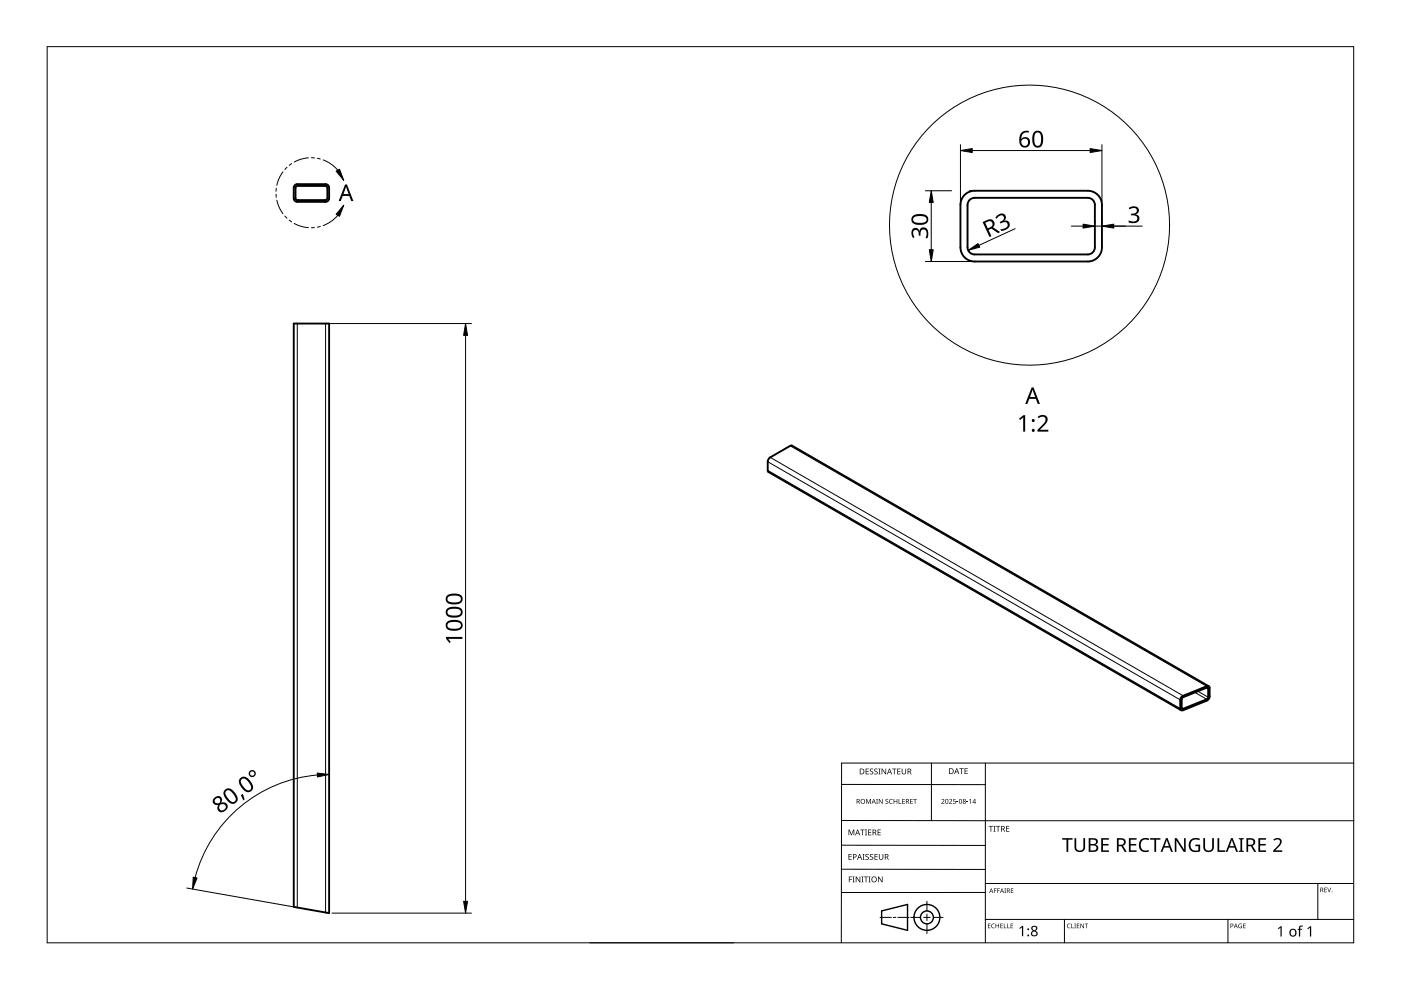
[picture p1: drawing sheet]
<svg xmlns="http://www.w3.org/2000/svg" width="297mm" height="210mm" viewBox="0 0 297 210" stroke-linecap="round" stroke-linejoin="round" font-family="sans-serif">
<path d="M62.5 39.3l.5-.3h6a.75 .75 0 0 1 .8 .8v2.2a.75 .75 0 0 1-.8 .8h-6a.75 .75 0 0 1-.7-.8v-2.2zM62.7 39.6l.3-.2 6.2 .1 .2 .3v2.4l-.4 .2h-6.2l-.1-.4zM204.8 41.1l1.1-.6 .7-.1h24a3 3 0 0 1 3 3v9a3 3 0 0 1-3 3h-24a3 3 0 0 1-3-3v-9a2.99 2.99 0 0 1 1.2-2.3zM205.4 42.6l.8-.6 .4-.1h24a1.5 1.5 0 0 1 1.5 1.5v9a1.5 1.5 0 0 1-1.5 1.5h-24a1.5 1.5 0 0 1-1.5-1.5v-9zM62.3 68.6h7.5v125l-7.5-1.3zM250.6 147.7l5.2-2.2h.4l.2 .2 .1 2-.4 .7-5.4 2.2-.3-.1-.2-.3v-1.8zM250.7 148l5.1-2.2 .3 .1 .1 1.9-.3 .4-5.2 2.1-.2-.2zM256.3 145.5l-88.4-51h-.4l-4.2 2.5-.4 .4-.1 .5v1.8l.1 .4 87.5 50.5" fill="none" stroke="#000" stroke-width=".4"/>
<path d="M63 68.6v123.8M69 68.6v124.9M162.8 97.9l87.4 50.5M162.8 99.7l87.4 50.5M163.3 97l87.6 50.5M167.5 94.5l88.3 51M250.5 150.1l.4 .2M253.3 146.8l2.5 1.5M254 146.6l2.2 1.2M255.8 145.8l.4 .2" fill="none" stroke="#000" stroke-width=".21"/>
<circle cx="218.3" cy="47.7" r="29.7" fill="none" stroke="#000" stroke-width=".21"/>
<path d="M10 9.9h277v190h-277z" fill="none" stroke="#000" stroke-width=".21"/>
<g fill="none" stroke="#000" stroke-width=".21">
<path d="M178.4 179.2l30.5 .1M178.4 166.3l30.5 .1M178.5 174h108.6M197.5 161.8v12.2M208.9 161.8v38.1M287 161.8h-108.6v38.1M125.1 199.9h30.5M178.4 184.3h30.5M186.6 194.5h2.4M189.4 194.5h.5M190.4 194.5h2.4M193.1 194.5h2.1"/>
<path d="M195.8 194.5h1.4M196.5 191.1v2M196.5 193.8v1.4M196.5 195.9v2M197.9 194.5h2.1M208.9 189.2h-30.5M208.9 187.3h78.1M208.9 194.9h78.1M225.7 194.9v5M260.4 194.9v5M279.4 187.3v7.6"/>
</g>
<g fill="none" stroke="#000" stroke-width=".3">
<path d="M186.9 193.1l5.5-1.3v5.5l-5.5-1.4z"/>
<circle cx="196.5" cy="194.5" r="1.37"/>
<circle cx="196.5" cy="194.5" r="2.74"/>
</g>
<g fill="#000">
<path d="M179.9 175.9h.2l.4 1 .4-1h.2v1.2h-.1v-1.1l-.4 1.1h-.2l-.4-1.1 .1 1.1h-.2zM182.4 175.9h.9v.1h-.4v1.1h-.1v-1.1h-.4zM183.4 175.9h.4l-.1 .1v1l.1 .1h-.4l.1-.1v-1zM183.6 169.4h.2l.3 .8 .4-.8h.2v1h-.2v-.9l-.4 .9-.4-.9 .1 .9h-.2zM183.5 163h.7v.1h-.5v.4h.5v.1h-.5v.4h.5v.2h-.7zM184.1 175.9h.6v.1h-.5v.4h.5v.1h-.5v.5h.5v.1h-.6zM184.5 163.1l.4-.2 .2 .1v.1a.25 .25 0 0 0-.4-.1 .25 .25 0 0 0 0 .4 .4 .4 0 0 1 .5 .3 .4 .4 0 0 1-.3 .5 .4 .4 0 0 1-.5-.2h.1a.27 .27 0 0 0 .4 .1 .27 .27 0 0 0-.1-.4l-.3-.3zM185.4 163.1l.4-.2 .3 .1-.1 .1a.25 .25 0 0 0-.4-.1 .25 .25 0 0 0 0 .4 .4 .4 0 0 1 .5 .3 .4 .4 0 0 1-.3 .5 .4 .4 0 0 1-.5-.2h.1a.27 .27 0 0 0 .4 .1 .27 .27 0 0 0 0-.4l-.4-.3zM185.8 169.4h.3l-.1 .1v.8l.1 .1h-.3l.1-.1zM186.2 163h.5l-.2 .1v1l.2 .1h-.5l.2-.1v-1zM186.1 175.9h.6v.1h-.5v.4h.5v.1h-.5v.5h.5v.1h-.6zM186.3 169.4h.2l.5 .8v-.8h.1v1h-.1l-.6-.8v.8h-.1z"/>
<path d="M186.9 163h.2l.6 1v-1h.2v1.2h-.2l-.6-1v1h-.2zM187.8 169.5l.3-.1h.2v.2a.25 .25 0 0 0-.3-.1 .25 .25 0 0 0-.1 .3 .25 .25 0 0 0 .3 .1 .32 .32 0 0 1 0 .5 .32 .32 0 0 1-.5-.1 .25 .25 0 0 0 .4 .1 .25 .25 0 0 0 0-.4l-.3-.2zM188.6 169.5l.4-.1h.3l-.1 .2a.41 .41 0 0 0-.6 .3 .41 .41 0 0 0 .6 .4 .48 .48 0 0 1-.6-.1 .48 .48 0 0 1 0-.7zM189.1 163h1v.1h-.4v1.1h-.2v-1.1h-.4zM189.5 169.4h.1v.4h.5v-.4h.1v1h-.1v-.5h-.5v.5h-.1zM190.5 169.4h.2v.9h.4v.1h-.6zM190.2 163h.7v.1h-.5v.4h.5v.1h-.5v.4h.5v.2h-.7zM191.3 169.4h.5v.1h-.4v.3h.4v.1h-.4v.4h.4v.1h-.5zM191.2 163h.1v.8a.32 .32 0 0 0 .3 .3 .32 .32 0 0 0 .4-.4v-.7h.1v.7a.47 .47 0 0 1-.5 .5 .47 .47 0 0 1-.4-.5zM193 169.4h.5v.1h-.4v.3h.4v.1h-.4v.4h.4v.1h-.5zM193.6 169.4h.8v.1h-.3v.9h-.2v-.9h-.3zM199.6 169.5a.37 .37 0 0 1 .6 0 .37 .37 0 0 1-.3 .6l-.2 .2h.5v.1h-.6l.2-.4a.27 .27 0 0 0 .3-.3 .27 .27 0 0 0-.4-.1z"/>
<path d="M201.2 169.5a.37 .37 0 0 1 .6 0 .37 .37 0 0 1-.2 .6l-.2 .2h.5v.1h-.7l.3-.4a.27 .27 0 0 0 .3-.3 .27 .27 0 0 0-.5-.1zM202.1 169.4h.5v.1h-.4v.3a.34 .34 0 0 1 .5 .2 .34 .34 0 0 1-.2 .4 .34 .34 0 0 1-.5-.1 .29 .29 0 0 0 .5 0 .29 .29 0 0 0 0-.4 .29 .29 0 0 0-.4 0zM202.8 170l.4 .1zM203.4 162.9h.9v.1h-.4v1.1h-.1v-1.1h-.4zM204.9 170l.4 .1zM204.5 162.9h.7v.1h-.5v.4h.4v.1h-.4v.5h.5v.1h-.7zM205.5 169.6l.3-.2v1h-.1v-.9zM209.6 175.1h.9v.2h-.3v1h-.2v-1h-.4zM210.6 175.1h.5l-.2 .1v1l.2 .1h-.5l.2-.1v-1zM211.2 175.1h.9v.2h-.4v1h-.2v-1h-.3zM213.3 175.1h.7v.2h-.5v.3h.5v.2h-.5v.4h.5v.1h-.7zM227.8 177.7h.4v1.9a.76 .76 0 0 0 .7 .7 .76 .76 0 0 0 .8-.7v-1.9h.4v1.9a1.12 1.12 0 0 1-1.2 1.1 1.12 1.12 0 0 1-1.1-1.1z"/>
<path d="M241.8 178.1a1.63 1.63 0 0 1 1.9-.3l-.2 .3a1.14 1.14 0 0 0-1.4 .2 1.14 1.14 0 0 0-.2 1.4 1.11 1.11 0 0 0 1.7 .5v.3a1.52 1.52 0 0 1-2-.5 1.52 1.52 0 0 1 .2-1.9zM252.4 178.1a1.87 1.87 0 0 1 2-.3l-.1 .4a1.2 1.2 0 0 0-1.9 .9 1.2 1.2 0 0 0 1.7 1.2v-.9h-.7v-.3h1.1v1.4a1.59 1.59 0 0 1-2.4-.8v-.2a1.66 1.66 0 0 1 .3-1.4zM255.1 177.7h.4v1.9a.76 .76 0 0 0 .7 .7 .76 .76 0 0 0 .8-.7v-1.9h.4v1.9a1.12 1.12 0 0 1-1.2 1.1 1.12 1.12 0 0 1-1.1-1.1zM180 185.8h.7v.2h-.6v.4h.5v.1h-.5v.6h-.1zM179.9 181.1h.7v.1h-.5v.4h.4v.1h-.4v.5h.5v.1h-.7zM180.8 185.8h.4l-.1 .2v.9l.1 .2h-.4l.1-.2v-.9zM181.4 185.8h.2l.7 1.1v-1.1h.1v1.3h-.2l-.6-1v1h-.2zM182.6 185.8h.5l-.2 .2v.9l.2 .2h-.5l.2-.2v-.9zM182.9 181.1h.4l-.1 .1v1l.1 .1h-.4l.1-.1v-1zM183.2 185.8h.9v.2h-.4v1.1h-.2v-1.1h-.3zM183.5 181.2l.5-.1h.2v.2a.25 .25 0 0 0-.4-.1 .25 .25 0 0 0 0 .4 .4 .4 0 0 1 .4 .3 .4 .4 0 0 1-.2 .4 .4 .4 0 0 1-.5-.2 .27 .27 0 0 0 .5 .1 .27 .27 0 0 0-.1-.4l-.4-.3zM184.2 185.8h.4l-.1 .2v.9l.1 .2h-.4l.1-.2v-.9z"/>
<path d="M184.5 181.2l.4-.1h.2v.2a.25 .25 0 0 0-.4-.1 .25 .25 0 0 0 0 .4 .4 .4 0 0 1 .5 .3 .4 .4 0 0 1-.3 .4 .4 .4 0 0 1-.5-.2h.1a.27 .27 0 0 0 .4 .1 .27 .27 0 0 0-.1-.4l-.3-.3zM185.4 181.1h.7v.1h-.5v.4h.5v.1h-.5v.5h.5v.1h-.7zM186.2 185.8h.1l.7 1.1v-1.1h.1v1.3h-.2l-.6-1v1h-.1zM186.3 181.1h.2v.8a.32 .32 0 0 0 .3 .3 .32 .32 0 0 0 .3-.3v-.8h.2v.8a.47 .47 0 0 1-.5 .4 .47 .47 0 0 1-.5-.4zM209.5 195.8h.5l-.4 .1v.3h.4l-.4 .1v.4l.4 .1h-.5zM210.3 196l.3-.2 .3 .1v.1a.39 .39 0 0 0-.6 .3 .39 .39 0 0 0 .6 .4 .46 .46 0 0 1-.7-.1 .46 .46 0 0 1 .1-.6zM210.7 188.4h.6l-.4 .1v.3h.4l-.4 .1v.4h-.2zM211.4 188.4h.6l-.4 .1v.3h.4l-.4 .1v.4h-.2zM211.1 195.8h.1v.4h.5v-.4h.1v1h-.1v-.5h-.5v.5h-.1zM212.1 195.8h.5l-.4 .1v.3h.4l-.4 .1v.4l.4 .1h-.5zM212.8 195.8h.2v.9l.4 .1h-.6zM212.9 188.4h.4l-.1 .1 .1 .8h-.4l.2-.1z"/>
<path d="M213.6 195.8h.1v.9l.4 .1h-.5zM214.3 195.8h.5l-.4 .1v.3h.4l-.4 .1v.4l.4 .1h-.5zM214.3 188.4h.6l-.5 .1v.3h.4l-.4 .1v.3l.5 .1h-.6zM216.1 196.8l.6-.5h.2v2.2h-.2v-1.9l-.4 .4zM225.2 177.7h2.2v.3h-.9v2.6h-.4v-2.6h-.9zM226.3 196l.4-.2 .3 .1-.1 .1a.39 .39 0 0 0-.6 .3 .39 .39 0 0 0 .6 .4 .46 .46 0 0 1-.6-.1 .46 .46 0 0 1 0-.6zM227.1 195.8h.2v.9l.4 .1h-.6zM227.8 195.8h.3l-.1 .1 .1 .9h-.3l.1-.1zM228.3 195.8h.5l-.4 .1v.3h.4l-.4 .1v.4l.4 .1h-.5zM229.1 195.8h.1l.5 .8v-.8h.1v1h-.1l-.5-.8v.8h-.1zM230 195.8h.7l-.3 .1v.9h-.1v-.9zM233.5 177.7h1.6v.3h-1.3v.9h1.2v.4h-1.2v1h1.3v.3h-1.6z"/>
<path d="M239.3 177.7h1.7v.3h-1.3v.9h1.2v.4h-1.2v1h1.3v.3h-1.7zM243.8 177.7h2.2v.3h-.9v2.6h-.3v-2.6h-1zM249.1 177.7h.4l1.6 2.4-.1-2.4h.4v2.9h-.4l-1.6-2.4v2.4h-.3zM258.1 177.7h.4v2.6h1.3v.3h-1.7zM262.7 196l.6-.1-.1 .1a.4 .4 0 0 0-.5 .3 .4 .4 0 0 0 .5 .4v-.3l-.2-.1h.3v.5a.53 .53 0 0 1-.7-.1 .53 .53 0 0 1 .1-.7zM262.7 177.7h1v.2l-.3 .1v2.3l.3 .1v.2h-1v-.2l.3-.1v-2.3l-.3-.1zM263.6 195.8h.5l-.4 .1v.3h.4l-.4 .1v.4l.4 .1h-.5zM266.8 177.7h1.6v.3h-1.2v.9h1.2v.4h-1.2v1h1.2v.3h-1.6zM270.9 196.8l.6-.4h.2v2.2h-.2v-1.9l-.4 .3zM270 178a.97 .97 0 0 1 1.1-.3 .97 .97 0 0 1 .6 .9l-.2 .6-1.1 1.1h1.5v.3h-2v-.3l1.2-1.2a.67 .67 0 0 0 .1-1 .67 .67 0 0 0-1 .2zM275.5 196.4l.7-.1v.2h-.4l-.1 .2v.2h.4v.2h-.4v1.5h-.3v-1.5h-.3l.3-.2zM277.2 196.8l.6-.4h.2v2.2h-.3v-1.9l-.4 .3z"/>
<path d="M280.8 188.2h.5l-.4 .1v.3h.4l-.4 .1v.4l.4 .1h-.5zM281.4 188.2h.1l.3 .8 .3-.8h.1l-.3 1h-.1z"/>
<path d="M181.6 169.4h.3a.29 .29 0 0 1 .4 .2 .29 .29 0 0 1-.2 .4l.3 .4h-.2l-.2-.4h-.2v.4h-.2zM181.8 169.5v.4h.1a.2 .2 0 0 0 .2-.2 .2 .2 0 0 0-.2-.2z"/>
<path d="M181.8 175.9h.1l.5 1.2h-.2l-.1-.4h-.5l-.2 .4h-.1zM181.8 176l-.2 .6h.4z"/>
<path d="M182.3 163h.4a.61 .61 0 0 1 .6 .6 .61 .61 0 0 1-.7 .6h-.3zM182.4 163.1v.9h.2a.48 .48 0 0 0 .5-.4 .48 .48 0 0 0-.5-.5z"/>
<path d="M182.4 169.9a.51 .51 0 0 1 1 0 .51 .51 0 0 1-1 0zM182.6 169.9a.4 .4 0 0 0 .8 0 .4 .4 0 0 0-.8 0z"/>
<path d="M185 175.9h.3a.35 .35 0 0 1 .5 .2 .35 .35 0 0 1-.3 .5l.4 .5h-.2l-.3-.5h-.2v.5h-.2zM185.2 176v.5h.1a.23 .23 0 0 0 .3-.3 .23 .23 0 0 0-.3-.2z"/>
<path d="M185.2 169.4l.5 1-.3-.3h-.4l-.2 .3zM185.2 169.5l-.1 .5h.3z"/>
<path d="M188.5 163h.2l.4 1.2h-.1l-.2-.4h-.5l-.1 .4h-.2zM188.6 163.1l-.2 .6h.4z"/>
<path d="M192.1 169.4h.3a.29 .29 0 0 1 .3 .2 .29 .29 0 0 1-.2 .4l.3 .4h-.1l-.3-.4h-.2v.4h-.1zM192.2 169.5v.4h.2a.2 .2 0 0 0 .2-.2 .2 .2 0 0 0-.3-.2z"/>
<path d="M192.4 163h.4a.35 .35 0 0 1 .4 .2 .35 .35 0 0 1-.2 .4l.3 .6h-.2l-.3-.5h-.2v.5h-.2zM192.6 163.1v.4h.2a.23 .23 0 0 0 .3-.2 .23 .23 0 0 0-.3-.2z"/>
<path d="M200.5 169.5l.3-.1 .2 .2v.5l-.2 .3h-.2l-.2-.2zM200.6 169.6l-.1 .1a.37 .37 0 0 0 0 .4 .37 .37 0 0 0 .4 .2 .4 .4 0 0 0 .1-.5 .4 .4 0 0 0-.4-.2z"/>
<path d="M201.2 162.9h.4a.61 .61 0 0 1 .6 .6 .61 .61 0 0 1-.6 .6h-.4zM201.4 163v1h.1a.48 .48 0 0 0 .5-.5 .48 .48 0 0 0-.4-.5z"/>
<path d="M202.8 162.9h.1l.5 1.2h-.2l-.1-.4h-.5l-.1 .4h-.2zM202.8 163l-.1 .6h.3z"/>
<path d="M203.4 169.5l.4-.1 .1 .2 .1 .5-.2 .3h-.3l-.2-.2zM203.5 169.6v.1a.37 .37 0 0 0-.1 .4 .37 .37 0 0 0 .4 .2 .4 .4 0 0 0 .1-.5 .4 .4 0 0 0-.4-.2z"/>
<path d="M204.2 169.5a.29 .29 0 0 1 .5-.1 .29 .29 0 0 1-.1 .5 .29 .29 0 0 1 .1 .4 .29 .29 0 0 1-.5 0 .29 .29 0 0 1 .1-.4zM204.2 170.2a.2 .2 0 0 0 .4 0 .2 .2 0 0 0-.4 0zM204.3 169.7a.17 .17 0 0 0 .3 0 .17 .17 0 0 0-.3 0z"/>
<path d="M206.7 169.4h.1v.7h.1l-.1 .3h-.1v-.2h-.5zM206.7 169.5l-.4 .6h.4z"/>
<path d="M212.3 175.1h.3a.35 .35 0 0 1 .4 .3 .35 .35 0 0 1-.2 .4l.3 .5h-.2l-.3-.5h-.2v.5h-.1zM212.4 175.2v.5h.2a.23 .23 0 0 0 .3-.2 .23 .23 0 0 0-.3-.3z"/>
<path d="M230.8 177.7h.9a.76 .76 0 0 1 .9 .3 .76 .76 0 0 1-.2 1l-.2 .1a.8 .8 0 0 1 .7 .9 .8 .8 0 0 1-1.1 .6h-1zM231.2 179.3v1h.6a.55 .55 0 0 0 .7-.5 .55 .55 0 0 0-.7-.5zM231.2 178v.9h.5a.5 .5 0 0 0 .7-.5 .5 .5 0 0 0-.7-.4z"/>
<path d="M236.8 177.7h.8a.84 .84 0 0 1 1 .6 .84 .84 0 0 1-.5 1l.8 1.3h-.4l-.7-1.2h-.6v1.2h-.4zM237.2 178v1.1h.4a.56 .56 0 0 0 .7-.5 .56 .56 0 0 0-.7-.6z"/>
<path d="M264.3 177.7h.8a.84 .84 0 0 1 1 .6 .84 .84 0 0 1-.6 1l.8 1.3h-.4l-.7-1.2h-.6v1.2h-.3zM264.6 178v1.1h.5a.56 .56 0 0 0 .7-.5 .56 .56 0 0 0-.7-.6z"/>
<path d="M180.8 181.1h.4a.41 .41 0 0 1 .4 .5 .41 .41 0 0 1-.6 .2v.5h-.2zM181 181.2v.5a.29 .29 0 0 0 .5-.3 .29 .29 0 0 0-.5-.2z"/>
<path d="M182.2 181.1h.1l.5 1.2h-.2l-.1-.4h-.5l-.1 .4h-.2zM182.3 181.2l-.2 .6h.3z"/>
<path d="M184.7 186.5a.61 .61 0 0 1 1.2 0 .61 .61 0 0 1-1.2 0zM184.9 186.5a.45 .45 0 0 0 .9 0 .45 .45 0 0 0-.9 0z"/>
<path d="M187.6 181.1h.3a.35 .35 0 0 1 .5 .2 .35 .35 0 0 1-.3 .4l.4 .6h-.2l-.3-.5h-.3v.5h-.1zM187.7 181.2v.5h.2a.23 .23 0 0 0 .3-.3 .23 .23 0 0 0-.3-.2z"/>
<path d="M210.1 188.4l.5 .9-.2-.3h-.4l-.3 .3zM210.2 188.5l-.2 .4h.3z"/>
<path d="M212.4 188.4l.5 .9-.3-.3h-.3l-.3 .3zM212.4 188.5l-.1 .4h.3z"/>
<path d="M213.5 188.4h.2a.28 .28 0 0 1 .4 .2 .28 .28 0 0 1-.2 .3l.3 .4-.4-.4h-.2v.4h-.1zM213.6 188.5v.3h.1a.19 .19 0 0 0 .3-.2 .19 .19 0 0 0-.3-.1z"/>
<path d="M218.7 196.5a.62 .62 0 0 1 .9-.2 .62 .62 0 0 1 .1 .9l-.2 .1a.65 .65 0 0 1 .4 .9 .65 .65 0 0 1-.9 .3 .59 .59 0 0 1-.4-.6 .59 .59 0 0 1 .4-.5l-.3-.4zM218.8 197.9a.45 .45 0 0 0 .9 0 .45 .45 0 0 0-.9 0zM218.9 196.9a.4 .4 0 0 0 .8 0 .4 .4 0 0 0-.8 0z"/>
<path d="M247.2 177.7h.3l1.2 2.9h-.4l-.4-.9h-1.1l-.4 .9h-.3zM247.4 178.1l-.5 1.3h.9z"/>
<path d="M260.9 195.8h.2a.32 .32 0 0 1 .4 .4 .32 .32 0 0 1-.5 .2v.4h-.1zM261 195.9v.4a.24 .24 0 0 0 .4-.2 .24 .24 0 0 0-.4-.2z"/>
<path d="M261 177.7h.3l1.2 2.9h-.4l-.3-.9h-1.2l-.4 .9h-.3zM261.2 178.1l-.5 1.3h.9z"/>
<path d="M262 195.8l.4 1-.2-.3h-.4l-.2 .3zM262 196l-.1 .4h.3z"/>
<path d="M273.6 197.1a.82 .82 0 0 1 1.2 .1 .82 .82 0 0 1-.2 1.2 .82 .82 0 0 1-1.2-.4zM273.8 197.2a.6 .6 0 0 0-.1 .8 .6 .6 0 0 0 .8 .2l.1-.3a.53 .53 0 0 0-.1-.6 .53 .53 0 0 0-.7-.1z"/>
<path d="M279.9 188.2h.3a.28 .28 0 0 1 .3 .2 .28 .28 0 0 1-.1 .3l.2 .5-.3-.4h-.2v.4h-.2zM280.1 188.3v.4h.1a.19 .19 0 0 0 .2-.2 .19 .19 0 0 0-.2-.2z"/>
<circle cx="218" cy="198.3" r=".2"/>
<circle cx="218" cy="197" r=".2"/>
<circle cx="282.4" cy="189.1" r=".09"/>
</g>
<path d="M73.2 39.1h.4l1.3 3.5h-.4l-.5-1.1h-1.3l-.4 1.1h-.5zM73.4 39.6l-.6 1.5h1.1z" fill="#000"/>
<g fill="none" stroke="#000" stroke-width=".21">
<path d="M58.6 39.9l-.1 .7M60 36.4l-.8 1.4-.5 1.5M60.8 35.5l-.4 .4M61.8 34.7l-.5 .4M65.4 33.5l-1.6 .2-1.4 .7M66 33.4l.7 .1M67.3 33.6l.6 .1M68.5 33.9l1.7 .9 1.4 1.3M58.5 41.2l.1 .6M58.7 42.4l.5 1.5 .8 1.4M60.4 45.8l.4 .5M61.3 46.7l.5 .3"/>
<path d="M62.4 47.4l1.4 .6 1.6 .3M66.7 48.3h-.7M67.9 48l-.6 .2M71.6 45.6l-1.4 1.3-1.7 .9"/>
</g>
<path d="M71.3 36.3l.7-.4 .9 2.3zM72.9 43.5l-.9 2.4-.7-.5z" fill="#000" stroke="#000" stroke-width=".21"/>
<g fill="#000">
<path d="M193.5 48.6a.85 .85 0 0 1 .9-.3 .85 .85 0 0 1 .6 .7 .93 .93 0 0 1 1-.8 .93 .93 0 0 1 .8 1l-.2 1.3h-.4a1.24 1.24 0 0 0-.3-1.8 .71 .71 0 0 0-.7 .9v.4h-.4a.81 .81 0 0 0-.1-.9 .81 .81 0 0 0-.8-.3 1.02 1.02 0 0 0 0 1.5l-.3 .2a1.65 1.65 0 0 1-.1-1.9zM211.3 45.7a1.07 1.07 0 0 1 1.9 .2v.6l-.3 .3a.94 .94 0 0 1 1.2 .6 .94 .94 0 0 1-.6 1.2l-1.2 .4-.2-.4a1.24 1.24 0 0 0 1.5-1 .71 .71 0 0 0-1.2-.3l-.3 .1-.1-.3a.81 .81 0 0 0 .7-.5 .81 .81 0 0 0 0-.8 1.02 1.02 0 0 0-1.4 .6l-.3-.2zM239.3 44.1a1.25 1.25 0 0 1 1.2-.4 1.25 1.25 0 0 1 1 .9 .85 .85 0 0 1-.7 .9 .93 .93 0 0 1 .8 1 .93 .93 0 0 1-1.1 .8l-1.2-.2v-.4a1.24 1.24 0 0 0 1.8-.3 .71 .71 0 0 0-.9-.7h-.4v-.4a.81 .81 0 0 0 .9-.1 .81 .81 0 0 0 .3-.8 1.02 1.02 0 0 0-1.5 0zM216.1 88.8l.9-.8h.4v3.5h-.5l.1-3-.7 .5zM220 88.4a1.16 1.16 0 0 1 1.3-.4 1.16 1.16 0 0 1 .8 1.1l-.3 .7-1.3 1.3h1.8v.4h-2.3v-.3l1.1-1.2a.98 .98 0 0 0 .2-1.6h-.4l-.7 .3zM94.6 135h3.4v.5l-3-.1 .6 .7-.3 .2-.7-.9zM51.1 168.6l.4-.2 .3 1.1-.2 .2z"/>
<path d="M216.6 28.1l.5-.3 .6-.1 .4 .1v.3a1.18 1.18 0 0 0-1.5 1.4 1.08 1.08 0 0 1 1.6-.1 1.08 1.08 0 0 1-.1 1.6 1.22 1.22 0 0 1-1.5 .1 1.22 1.22 0 0 1-.5-1.3l.1-.9zM216.5 30.2a.76 .76 0 0 0 1.5 0 .76 .76 0 0 0-1.5 0z"/>
<path d="M219.3 28a1.16 1.16 0 0 1 1.3-.1 1.16 1.16 0 0 1 .6 1.2 1.69 1.69 0 0 1-1 2.2 1.27 1.27 0 0 1-1.3-1.6l.1-1.2zM219.6 28.3a2.16 2.16 0 0 0 .2 2.6 .82 .82 0 0 0 .9-1.1 1.35 1.35 0 0 0-.7-1.7z"/>
<path d="M193.5 45.8a2.6 2.6 0 0 1 3.2 .2 1.22 1.22 0 0 1-.2 1.3 1.22 1.22 0 0 1-1.3 .4 1.53 1.53 0 0 1-2-1zM193.8 46.1a.75 .75 0 0 0 0 .9 .75 .75 0 0 0 .9 .2h1a.69 .69 0 0 0 .8-.7 .69 .69 0 0 0-.8-.7h-1.3z"/>
<path d="M208.3 47.1l.9-.4a1 1 0 0 1 1.4 .1 1 1 0 0 1-.1 1.4l1.6 1-.5 .2-1.4-.9-.6 .3 .6 1.3-.4 .1zM208.9 47.2l.5 1.2 .5-.2a.67 .67 0 0 0 .5-.9 .67 .67 0 0 0-1.1-.3z"/>
<path d="M218.7 82.1h.4l1.4 3.5h-.5l-.4-1h-1.4l-.4 1h-.4zM218.9 82.6l-.5 1.6h1.1z"/>
<path d="M94.8 131.9a2.6 2.6 0 0 1 3.2 .2 1.22 1.22 0 0 1-.2 1.3 1.22 1.22 0 0 1-1.3 .3 1.53 1.53 0 0 1-2-1zM95.1 132.1a.75 .75 0 0 0-.1 1 .75 .75 0 0 0 .9 .2h1a.69 .69 0 0 0 .8-.7 .69 .69 0 0 0-.8-.7h-1.2z"/>
<path d="M94.8 129.1a2.6 2.6 0 0 1 3.2 .2 1.22 1.22 0 0 1-.2 1.3 1.22 1.22 0 0 1-1.3 .3 1.53 1.53 0 0 1-2-1zM95.1 129.3a.75 .75 0 0 0-.1 1 .75 .75 0 0 0 .9 .2h1a.69 .69 0 0 0 .8-.7 .69 .69 0 0 0-.8-.7h-1.2z"/>
<path d="M94.8 126.3a2.59 2.59 0 0 1 3.2 .2 1.22 1.22 0 0 1-.2 1.3 1.22 1.22 0 0 1-1.3 .4 1.53 1.53 0 0 1-2-1.1zM95.1 126.6a.75 .75 0 0 0-.1 .9 .75 .75 0 0 0 .9 .2h1a.69 .69 0 0 0 .8-.7 .69 .69 0 0 0-.8-.7h-1.2z"/>
<path d="M45.4 169.2a.89 .89 0 0 1 1.3-.3 .89 .89 0 0 1 .2 1.3 1 1 0 0 1 1.4 .6 1 1 0 0 1-.8 1.2 .94 .94 0 0 1-1.2-.1 .94 .94 0 0 1 0-1.2 .87 .87 0 0 1-1.1-.4 .87 .87 0 0 1 .2-1.1zM46.4 171.2a.7 .7 0 0 0 1.4 0 .7 .7 0 0 0-1.4 0zM45.6 169.8a.58 .58 0 0 0 1.1 0 .58 .58 0 0 0-1.1 0z"/>
<path d="M47.7 167.5a1.35 1.35 0 0 1 2.1 .6 1.36 1.36 0 0 1 .1 2.2 1.57 1.57 0 0 1-2.1-1l-.4-1.1zM47.9 167.8a1.92 1.92 0 0 0 .8 1.9 .69 .69 0 0 0 1.1 .2 .69 .69 0 0 0 0-1 1.9 1.9 0 0 0-1.6-1.3z"/>
<path d="M52.7 164a.75 .75 0 0 1 1.5 0 .75 .75 0 0 1-1.5 0zM53 164a.46 .46 0 0 0 .9 0 .46 .46 0 0 0-.9 0z"/>
<path d="M51 165a1.35 1.35 0 0 1 2.1 .6 1.36 1.36 0 0 1 0 2.2 1.57 1.57 0 0 1-2-1l-.5-1zM51.2 165.3a1.92 1.92 0 0 0 .8 1.9 .69 .69 0 0 0 1 .3 .69 .69 0 0 0 .1-1.1 1.9 1.9 0 0 0-1.7-1.3z"/>
<circle cx="219.1" cy="91.3" r=".31"/>
<circle cx="219.1" cy="89.2" r=".32"/>
</g>
<g fill="none" stroke="#000" stroke-width=".21">
<path d="M203.6 30.7v12.1M206.1 31.9h25M233.6 30.7v12.1M196.2 40.4h5.6M196.2 55.4h9.8M197.4 42.9v10M205.5 40.4h.5M215.2 48.5l-9.9 4.6M227.1 47.9h2.5M232.1 46.7v.6M232.1 47.9h10.1M233.6 46.7v.6"/>
<path d="M69.7 68.6h30.3M98.7 71.1v120M67.3 164.3a29.4 29.4 0 0 0-25.9 21.8M39.6 188.3l22.8 4M70.4 193.6h29.6"/>
</g>
<path d="M203.6 31.9l2.5-.4v.8zM231.1 31.5l2.5 .4-2.5 .4zM197.4 40.4l.5 2.5h-.9zM197 52.9h.9l-.5 2.5zM205.3 53.1l2.1-1.5 .3 .8zM229.6 47.5l2.5 .4-2.5 .5zM233.6 47.9l2.5-.4v.9zM98.7 68.6l.4 2.5h-.8zM67.3 163.9l2.5 .3-2.5 .5zM41 186l.8 .2-1 2.3zM98.3 191.1h.8l-.4 2.5z" fill="#000" stroke="#000" stroke-width=".21"/>
</svg>
